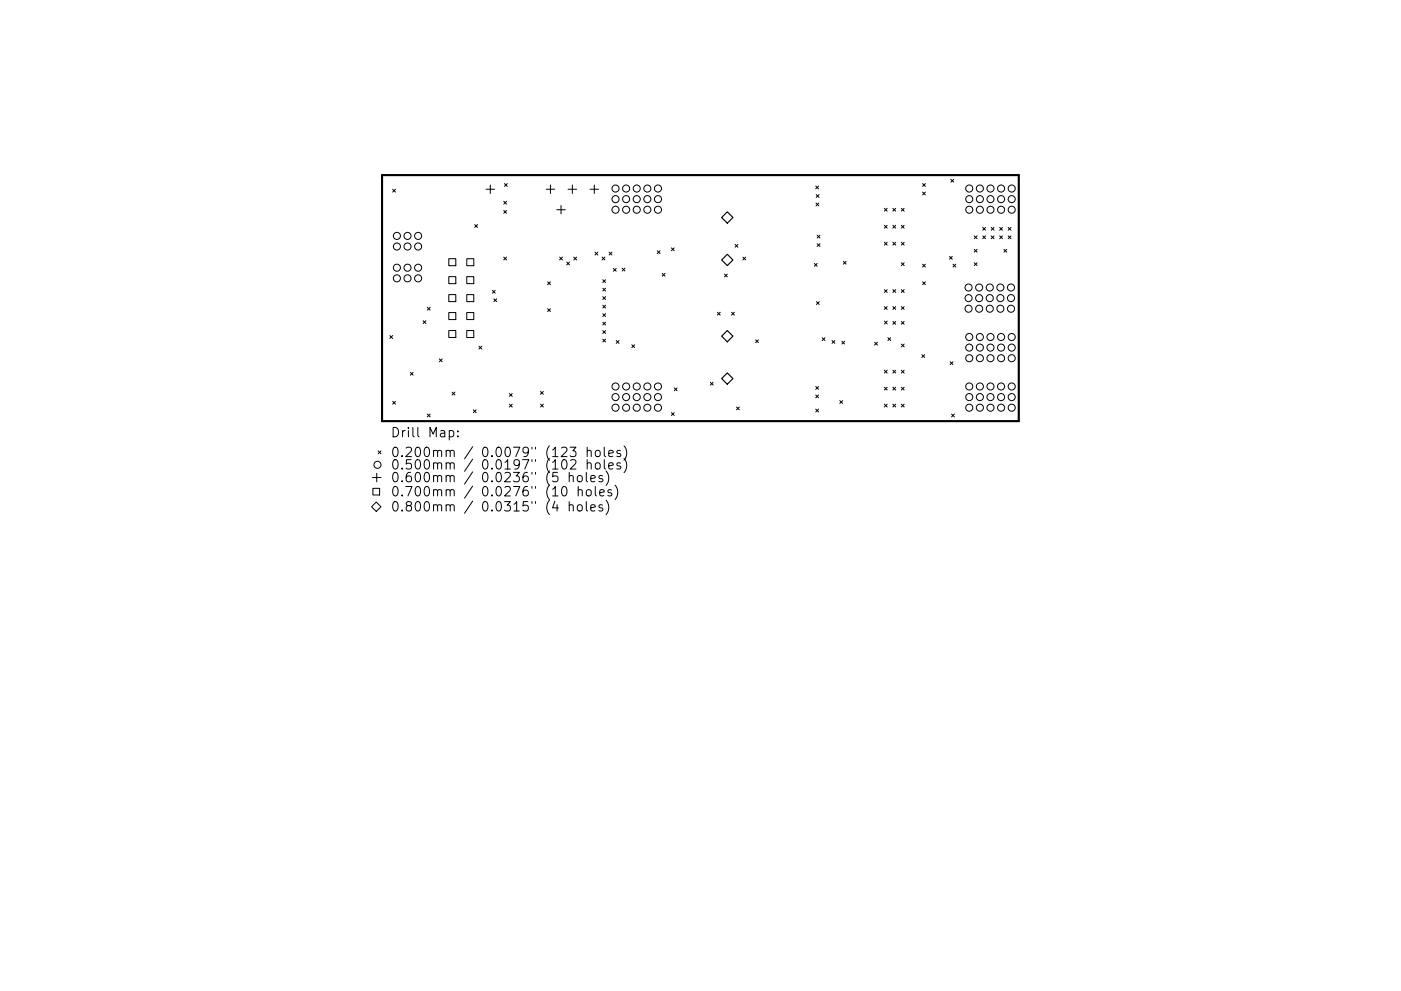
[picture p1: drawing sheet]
<svg xmlns="http://www.w3.org/2000/svg" width="297mm" height="210mm" viewBox="0 0 297 210" stroke-linecap="round" stroke-linejoin="round" font-family="sans-serif">
<defs><g id="words">
<g font-size="2.8">
<text x="82.8" y="92.8">Drill Map:</text>
<text x="82.8" y="97">0.200mm / 0.0079&quot; (123 holes)</text>
<text x="82.8" y="99.6">0.500mm / 0.0197&quot; (102 holes)</text>
<text x="82.8" y="102.3">0.600mm / 0.0236&quot; (5 holes)</text>
<text x="82.8" y="105.3">0.700mm / 0.0276&quot; (10 holes)</text>
<text x="82.8" y="108.5">0.800mm / 0.0315&quot; (4 holes)</text>
</g>
</g></defs>
<path d="M81 37.2h135v52.2h-135z" fill="none" stroke="#000" stroke-width=".45"/>
<g fill="none" stroke="#000" stroke-width=".21">
<path d="M104 39.3v1.8M107 39l.6 .6M107.6 39l-.6 .6M116.7 39.3v1.8M121.4 39.3v1.8M126 39.3v1.8M173 39.5l.6 .6M173.6 39.5l-.6 .6M195.6 39l.6 .6M196.2 39l-.6 .6M201.6 38.1l.6 .6M202.2 38.1l-.6 .6"/>
<path d="M83.3 40.2l.6 .6M83.9 40.2l-.6 .6M95.2 54.9h1.4v1.5h-1.4zM95.2 58.7h1.4v1.5h-1.4zM99 54.9h1.4v1.5h-1.4zM99 58.7h1.4v1.5h-1.4zM100.7 47.7l.6 .6M101.3 47.7l-.6 .6M103.1 40.2h1.8M106.8 42.7l.6 .6M106.8 44.7l.6 .6M106.8 54.6l.6 .6"/>
<path d="M107.4 42.7l-.6 .6M107.4 44.7l-.6 .6M107.4 54.6l-.6 .6M115.8 40.2h1.8M116.1 59.8l.6 .6M116.7 59.8l-.6 .6M118.1 44.5h1.8M118.7 54.6l.6 .6M119 43.6v1.8M119.3 54.6l-.6 .6M120.2 55.6l.6 .6M120.5 40.2h1.8"/>
<path d="M120.8 55.6l-.6 .6M121.7 54.6l.6 .6M122.3 54.6l-.6 .6M125.1 40.2h1.8M126.2 53.5l.6 .6M126.8 53.5l-.6 .6M127.7 54.6l.6 .6M127.8 59.4l.6 .6M128.3 54.6l-.6 .6M128.4 59.4l-.6 .6M129.2 53.5l.6 .6M129.8 53.5l-.6 .6"/>
<path d="M130.1 57l.6 .6M130.7 57l-.6 .6M131.9 56.9l.6 .6M132.5 56.9l-.6 .6M139.4 53.2l.6 .6M140 53.2l-.6 .6M140.4 58l.6 .6M141 58l-.6 .6M142.4 52.6l.6 .6M143 52.6l-.6 .6M153.6 58.1l.6 .6M154.2 58.1l-.6 .6"/>
<path d="M155.9 51.9l.6 .6M156.5 51.9l-.6 .6M157.5 54.6l.6 .6M158.1 54.6l-.6 .6M172.7 55.9l.6 .6M173 43.1l.6 .6M173.1 41.3l.6 .6M173.3 55.9l-.6 .6M173.3 49.9l.6 .6M173.3 51.7l.6 .6M173.6 43.1l-.6 .6M173.7 41.3l-.6 .6"/>
<path d="M173.9 49.9l-.6 .6M173.9 51.7l-.6 .6M178.8 55.5l.6 .6M179.4 55.5l-.6 .6M187.5 44.2l.6 .6M187.5 47.8l.6 .6M187.5 51.4l.6 .6M188.1 44.2l-.6 .6M188.1 47.8l-.6 .6M188.1 51.4l-.6 .6M189.3 44.2l.6 .6M189.3 47.8l.6 .6"/>
<path d="M189.3 51.4l.6 .6M189.9 47.8l-.6 .6M189.9 44.2l-.6 .6M189.9 51.4l-.6 .6M191.1 47.8l.6 .6M191.1 51.4l.6 .6M191.1 44.2l.6 .6M191.1 55.8l.6 .6M191.7 51.4l-.6 .6M191.7 44.2l-.6 .6M191.7 47.8l-.6 .6M191.7 55.8l-.6 .6"/>
<path d="M195.6 40.8l.6 .6M195.6 56.1l.6 .6M195.6 59.8l.6 .6M196.2 40.8l-.6 .6M196.2 56.1l-.6 .6M196.2 59.8l-.6 .6M201.3 54.4l.6 .6M201.9 54.4l-.6 .6M202.1 56.1l.6 .6M202.7 56.1l-.6 .6M206.6 50.1l.6 .6M206.6 52.9l.6 .6"/>
<path d="M206.6 55.8l.6 .6M207.2 50.1l-.6 .6M207.2 52.9l-.6 .6M207.2 55.8l-.6 .6M208.4 48.3l.6 .6M208.4 50.1l.6 .6M209 48.3l-.6 .6M209 50.1l-.6 .6M210.2 50.1l.6 .6M210.2 48.3l.6 .6M210.8 48.3l-.6 .6M210.8 50.1l-.6 .6"/>
<path d="M212 50.1l.6 .6M212 48.3l.6 .6M212.6 48.3l-.6 .6M212.6 50.1l-.6 .6M212.9 52.9l.6 .6M213.5 52.9l-.6 .6M213.8 50.1l.6 .6M213.8 48.3l.6 .6M214.4 48.3l-.6 .6M214.4 50.1l-.6 .6M82.7 71.2l.6 .6M83.3 71.2l-.6 .6"/>
<path d="M87 79l.6 .6M87.6 79l-.6 .6M89.7 68.1l.6 .6M90.3 68.1l-.6 .6M90.6 65.2l.6 .6M91.2 65.2l-.6 .6M93.2 76.2l.6 .6M93.8 76.2l-.6 .6M95.2 62.5h1.4v1.5h-1.4zM95.2 66.3h1.4v1.5h-1.4zM95.2 70.1h1.4v1.5h-1.4zM99 62.5h1.4v1.5h-1.4z"/>
<path d="M99 66.3h1.4v1.5h-1.4zM99 70.1h1.4v1.5h-1.4zM101.6 73.5l.6 .6M102.2 73.5l-.6 .6M104.4 61.6l.6 .6M104.7 63.4l.6 .6M105 61.6l-.6 .6M105.3 63.4l-.6 .6M116.1 65.5l.6 .6M116.7 65.5l-.6 .6M127.8 61.2l.6 .6M127.8 63l.6 .6"/>
<path d="M127.8 64.8l.6 .6M127.8 66.6l.6 .6M127.8 68.4l.6 .6M127.8 70.2l.6 .6M127.8 72l.6 .6M128.4 61.2l-.6 .6M128.4 63l-.6 .6M128.4 64.8l-.6 .6M128.4 66.6l-.6 .6M128.4 68.4l-.6 .6M128.4 70.2l-.6 .6M128.4 72l-.6 .6"/>
<path d="M130.7 72.3l.6 .6M131.3 72.3l-.6 .6M134 73.2l.6 .6M134.6 73.2l-.6 .6M152.1 66.3l.6 .6M152.7 66.3l-.6 .6M155.1 66.3l.6 .6M155.7 66.3l-.6 .6M160.2 72.1l.6 .6M160.8 72.1l-.6 .6M173.1 64l.6 .6M173.7 64l-.6 .6"/>
<path d="M174.3 71.7l.6 .6M174.9 71.7l-.6 .6M176.4 72.3l.6 .6M177 72.3l-.6 .6M178.5 72.4l.6 .6M179.1 72.4l-.6 .6M185.4 72.6l.6 .6M186 72.6l-.6 .6M187.5 61.5l.6 .6M187.5 65.1l.6 .6M187.5 78.6l.6 .6M187.5 68.1l.6 .6"/>
<path d="M188.1 61.5l-.6 .6M188.1 65.1l-.6 .6M188.1 78.6l-.6 .6M188.1 68.1l-.6 .6M188.3 71.7l.6 .6M188.9 71.7l-.6 .6M189.3 61.5l.6 .6M189.3 65.1l.6 .6M189.3 68.2l.6 .6M189.3 78.6l.6 .6M189.9 61.5l-.6 .6M189.9 65.1l-.6 .6"/>
<path d="M189.9 68.2l-.6 .6M189.9 78.6l-.6 .6M191.1 65.1l.6 .6M191.1 61.5l.6 .6M191.1 68.2l.6 .6M191.1 73l.6 .6M191.1 78.6l.6 .6M191.7 61.5l-.6 .6M191.7 78.6l-.6 .6M191.7 65.1l-.6 .6M191.7 68.2l-.6 .6M191.7 73l-.6 .6"/>
<path d="M195.5 75.3l.6 .6M196.1 75.3l-.6 .6M201.4 76.8l.6 .6M202 76.8l-.6 .6M80.2 95.7l.6 .6M80.8 95.7l-.6 .6M83.3 85.2l.6 .6M83.9 85.2l-.6 .6M90.6 87.8l.6 .6M91.2 87.8l-.6 .6M95.3 91.4l.5-.1 .4 .4v.6l-.2 .3h-.7M95.9 83.2l.6 .6"/>
<path d="M96.5 83.2l-.6 .6M97.1 92.5v.2M97.1 91.4v.2M100.4 87l.6 .6M101 87l-.6 .6M108 83.5l.6 .6M108 85.8l.6 .6M108.6 83.5l-.6 .6M108.6 85.8l-.6 .6M114.6 83.1l.6 .6M114.6 85.8l.6 .6M115.2 83.1l-.6 .6"/>
<path d="M115.2 85.8l-.6 .6M120.9 94.9h1.2l-.7 .7a.54 .54 0 0 1 .7 .4v.5l-.2 .3-.7 .1-.3-.2M121 97.7l.3-.2 .6 .1a.54 .54 0 0 1 .1 .8l-1.1 1.1h1.2M124.5 95.7a.5 .5 0 0 1 .9 .1v1.1M124.5 98.4a.5 .5 0 0 1 .9 .1v1M124.5 94.9v2M124.5 97.5v2M126.3 95.7a.54 .54 0 0 1 .5-.2 .54 .54 0 0 1 .5 .4v.6a.54 .54 0 0 1-.6 .4 .54 .54 0 0 1-.5-.4zM126.3 98.4a.54 .54 0 0 1 .5-.2 .54 .54 0 0 1 .5 .4v.5l-.2 .3a.54 .54 0 0 1-.9-.3zM128.1 94.9v1.7l.3 .3M128.1 97.5v1.7l.3 .3M128.5 99.9a2.29 2.29 0 0 1 0 3.1"/>
<path d="M129.1 96.2l.9-.2-.1-.4-.5-.1-.3 .3 .1 1h.7M129.1 98.9l.9-.2-.1-.4-.5-.1-.3 .3 .1 .9h.7M131.5 95.6l-.4-.1-.3 .3 .1 .3 .6 .2v.5h-.7M131.5 98.3l-.4-.1-.3 .3 .1 .3 .6 .1v.5h-.7M132.3 94.6a2.29 2.29 0 0 1 0 3M132.3 97.2a2.29 2.29 0 0 1 0 3.1M142.4 87.6l.6 .6M143 87.6l-.6 .6M143 82.3l.6 .6M143.6 82.3l-.6 .6M150.6 81.1l.6 .6M151.2 81.1l-.6 .6"/>
<path d="M156.2 86.4l.6 .6M156.8 86.4l-.6 .6M173 83.8l.6 .6M173 86.8l.6 .6M173 82l.6 .6M173.6 83.8l-.6 .6M173.6 86.8l-.6 .6M173.6 82l-.6 .6M178.1 85l.6 .6M178.7 85l-.6 .6M187.5 82.2l.6 .6M187.5 85.8l.6 .6"/>
<path d="M188.1 82.2l-.6 .6M188.1 85.8l-.6 .6M189.3 82.2l.6 .6M189.3 85.8l.6 .6M189.9 82.2l-.6 .6M189.9 85.8l-.6 .6M191.1 82.2l.6 .6M191.1 85.8l.6 .6M191.7 82.2l-.6 .6M191.7 85.8l-.6 .6M201.8 87.9l.6 .6M202.4 87.9l-.6 .6"/>
<path d="M78.8 107.5l1-1 1 1-1 1zM79 101.3h1.8M79.1 103.6h1.4v1.4h-1.4zM79.9 100.4v1.8M119.4 103.3l.3-.1a1.25 1.25 0 0 1 0 2h-.2a1.33 1.33 0 0 1-.1-1.9zM120.7 101.1a.5 .5 0 0 1 .8 .1v1M120.7 107.3a.5 .5 0 0 1 .8 .1v1M120.7 100.2v2M120.7 106.4v2M122.5 101.1a.54 .54 0 0 1 .5-.2 .54 .54 0 0 1 .4 .4v.5a.54 .54 0 0 1-.5 .4 .54 .54 0 0 1-.5-.4zM122.5 107.3a.54 .54 0 0 1 .5-.2 .54 .54 0 0 1 .4 .4v.5a.54 .54 0 0 1-.5 .4 .54 .54 0 0 1-.5-.4zM122.6 104.1a.5 .5 0 0 1 .8 .1v1"/>
<path d="M122.6 103.2v2M124.3 100.2v1.7l.3 .3M124.3 106.4v1.7l.3 .3M124.5 104a.54 .54 0 0 1 .9 .3v.5a.54 .54 0 0 1-.6 .4 .54 .54 0 0 1-.5-.4v-.5zM125.3 101.6l.9-.2-.1-.4-.6-.1-.2 .3 .1 .9h.7M125.3 107.8l.9-.2-.1-.4-.6-.1-.2 .3 .1 .9h.7M126.2 103.2v1.7l.3 .3M127.2 104.6l.9-.2-.1-.4-.6-.1-.2 .3 .1 .9h.7M127.7 101l-.4-.1-.3 .3 .1 .3 .6 .1v.5h-.7M127.7 107.2l-.4-.1-.3 .3 .1 .3 .6 .1v.5h-.7M128.5 106.1a2.29 2.29 0 0 1 0 3.1M129.6 104l-.4-.1-.3 .3 .1 .3 .6 .1v.5h-.7"/>
<path d="M130.4 102.9a2.29 2.29 0 0 1 0 3.1"/>
<circle cx="84.2" cy="50.1" r=".75"/>
<circle cx="84.2" cy="56.8" r=".75"/>
<circle cx="84.2" cy="59.1" r=".75"/>
<circle cx="84.2" cy="52.3" r=".75"/>
<circle cx="86.4" cy="50.1" r=".75"/>
<circle cx="86.4" cy="56.8" r=".75"/>
<circle cx="86.4" cy="59.1" r=".75"/>
<circle cx="86.4" cy="52.3" r=".75"/>
<circle cx="88.7" cy="50.1" r=".75"/>
<circle cx="88.7" cy="56.8" r=".75"/>
<circle cx="88.7" cy="59.1" r=".75"/>
<circle cx="88.7" cy="52.3" r=".75"/>
<circle cx="130.5" cy="40" r=".75"/>
<circle cx="130.5" cy="42.3" r=".75"/>
<circle cx="130.5" cy="44.5" r=".75"/>
<circle cx="132.8" cy="40" r=".75"/>
<circle cx="132.8" cy="42.3" r=".75"/>
<circle cx="132.8" cy="44.5" r=".75"/>
<circle cx="135" cy="40" r=".75"/>
<circle cx="135" cy="42.3" r=".75"/>
<circle cx="135" cy="44.5" r=".75"/>
<circle cx="137.3" cy="40" r=".75"/>
<circle cx="137.3" cy="42.3" r=".75"/>
<circle cx="137.3" cy="44.5" r=".75"/>
<circle cx="139.5" cy="40" r=".75"/>
<circle cx="139.5" cy="42.3" r=".75"/>
<circle cx="139.5" cy="44.5" r=".75"/>
<circle cx="205.5" cy="40" r=".75"/>
<circle cx="205.5" cy="42.3" r=".75"/>
<circle cx="205.5" cy="44.5" r=".75"/>
<circle cx="207.8" cy="40" r=".75"/>
<circle cx="207.8" cy="42.3" r=".75"/>
<circle cx="207.8" cy="44.5" r=".75"/>
<circle cx="210" cy="40" r=".75"/>
<circle cx="210" cy="42.3" r=".75"/>
<circle cx="210" cy="44.5" r=".75"/>
<circle cx="212.3" cy="40" r=".75"/>
<circle cx="212.3" cy="42.3" r=".75"/>
<circle cx="212.3" cy="44.5" r=".75"/>
<circle cx="214.5" cy="40" r=".75"/>
<circle cx="214.5" cy="42.3" r=".75"/>
<circle cx="214.5" cy="44.5" r=".75"/>
<circle cx="205.4" cy="65.5" r=".75"/>
<circle cx="205.4" cy="61" r=".75"/>
<circle cx="205.4" cy="63.3" r=".75"/>
<circle cx="205.5" cy="71.5" r=".75"/>
<circle cx="205.5" cy="73.8" r=".75"/>
<circle cx="205.5" cy="76" r=".75"/>
<circle cx="207.6" cy="65.5" r=".75"/>
<circle cx="207.6" cy="61" r=".75"/>
<circle cx="207.6" cy="63.3" r=".75"/>
<circle cx="207.8" cy="71.5" r=".75"/>
<circle cx="207.8" cy="73.8" r=".75"/>
<circle cx="207.8" cy="76" r=".75"/>
<circle cx="209.9" cy="65.5" r=".75"/>
<circle cx="209.9" cy="61" r=".75"/>
<circle cx="209.9" cy="63.3" r=".75"/>
<circle cx="210" cy="71.5" r=".75"/>
<circle cx="210" cy="73.8" r=".75"/>
<circle cx="210" cy="76" r=".75"/>
<circle cx="212.1" cy="65.5" r=".75"/>
<circle cx="212.1" cy="61" r=".75"/>
<circle cx="212.1" cy="63.3" r=".75"/>
<circle cx="212.3" cy="71.5" r=".75"/>
<circle cx="212.3" cy="73.8" r=".75"/>
<circle cx="212.3" cy="76" r=".75"/>
<circle cx="214.4" cy="65.5" r=".75"/>
<circle cx="214.4" cy="61" r=".75"/>
<circle cx="214.4" cy="63.3" r=".75"/>
<circle cx="214.5" cy="71.5" r=".75"/>
<circle cx="214.5" cy="73.8" r=".75"/>
<circle cx="214.5" cy="76" r=".75"/>
<circle cx="80" cy="98.6" r=".75"/>
<circle cx="130.5" cy="86.5" r=".75"/>
<circle cx="130.5" cy="82" r=".75"/>
<circle cx="130.5" cy="84.3" r=".75"/>
<circle cx="132.8" cy="86.5" r=".75"/>
<circle cx="132.8" cy="82" r=".75"/>
<circle cx="132.8" cy="84.3" r=".75"/>
<circle cx="135" cy="86.5" r=".75"/>
<circle cx="135" cy="82" r=".75"/>
<circle cx="135" cy="84.3" r=".75"/>
<circle cx="137.3" cy="86.5" r=".75"/>
<circle cx="137.3" cy="82" r=".75"/>
<circle cx="137.3" cy="84.3" r=".75"/>
<circle cx="139.5" cy="86.5" r=".75"/>
<circle cx="139.5" cy="82" r=".75"/>
<circle cx="139.5" cy="84.3" r=".75"/>
<circle cx="205.5" cy="86.5" r=".75"/>
<circle cx="205.5" cy="82" r=".75"/>
<circle cx="205.5" cy="84.3" r=".75"/>
<circle cx="207.8" cy="86.5" r=".75"/>
<circle cx="207.8" cy="82" r=".75"/>
<circle cx="207.8" cy="84.3" r=".75"/>
<circle cx="210" cy="86.5" r=".75"/>
<circle cx="210" cy="82" r=".75"/>
<circle cx="210" cy="84.3" r=".75"/>
<circle cx="212.3" cy="86.5" r=".75"/>
<circle cx="212.3" cy="82" r=".75"/>
<circle cx="212.3" cy="84.3" r=".75"/>
<circle cx="214.5" cy="86.5" r=".75"/>
<circle cx="214.5" cy="82" r=".75"/>
<circle cx="214.5" cy="84.3" r=".75"/>
</g>
<path d="M153 46.2l1.2-1.2 1.2 1.2-1.2 1.2zM153 55.2l1.2-1.2 1.2 1.2-1.2 1.2zM153 71.3l1.2-1.2 1.2 1.2-1.2 1.2zM154.2 79.1l1.2 1.2-1.2 1.2-1.2-1.2z" fill="none" stroke="#000" stroke-width=".24"/>
<use href="#words"/>
</svg>
